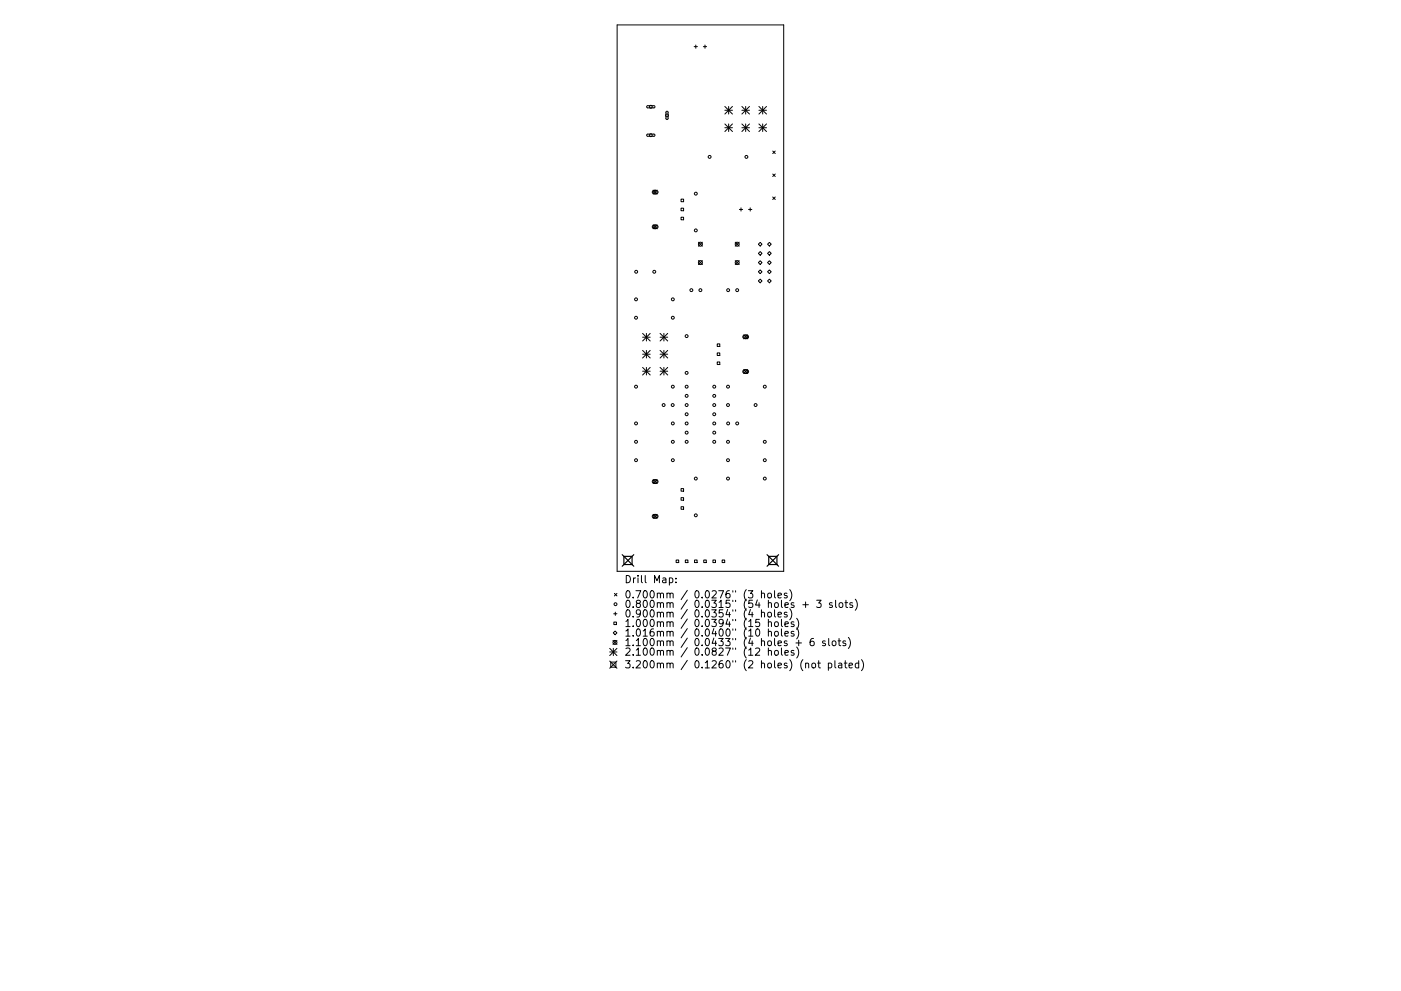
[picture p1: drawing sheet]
<svg xmlns="http://www.w3.org/2000/svg" width="297mm" height="210mm" viewBox="0 0 297 210" stroke-linecap="round" stroke-linejoin="round" font-family="sans-serif">
<defs><g id="words">
<g font-size="2.1">
<text x="132.3" y="123.7">Drill Map:</text>
<text x="132.3" y="126.9">0.700mm / 0.0276&quot; (3 holes)</text>
<text x="132.3" y="129">0.800mm / 0.0315&quot; (54 holes + 3 slots)</text>
<text x="132.3" y="131">0.900mm / 0.0354&quot; (4 holes)</text>
<text x="132.3" y="133">1.000mm / 0.0394&quot; (15 holes)</text>
<text x="132.3" y="135">1.016mm / 0.0400&quot; (10 holes)</text>
<text x="132.3" y="137.1">1.100mm / 0.0433&quot; (4 holes + 6 slots)</text>
<text x="132.3" y="139.1">2.100mm / 0.0827&quot; (12 holes)</text>
<text x="132.3" y="141.8">3.200mm / 0.1260&quot; (2 holes) (not plated)</text>
</g>
</g></defs>
<g fill="none" stroke="#000" stroke-width=".21">
<path d="M130.8 5.3h35.4v115.9h-35.4zM147.2 9.9h.7M147.5 9.5v.7M149.1 9.9h.7M149.5 9.5v.7M137.2 22.5l1.5-.1 .2 .3-.2 .2h-1.4l-.2-.2zM137.2 28.5h1.5l.2 .2-.2 .2h-1.4l-.2-.1zM141.3 23.7l.2-.1 .1 .2v1.4l-.2 .2-.2-.2zM153.7 22.6l1.6 1.6M153.7 23.4h1.6M153.7 26.3l1.6 1.6M153.7 27.1h1.6"/>
<path d="M154.5 22.6v1.6M154.5 26.3v1.6M155.3 22.6l-1.6 1.6M155.3 26.3l-1.6 1.6M157.3 23.4h1.6M157.3 27.1h1.6M157.3 22.6l1.6 1.6M157.3 26.3l1.6 1.6M158.1 22.6v1.6M158.1 26.3v1.6M158.9 22.6l-1.6 1.6M158.9 26.3l-1.6 1.6"/>
<path d="M160.9 23.4h1.6M160.9 27.1h1.6M160.9 22.6l1.6 1.6M160.9 26.3l1.6 1.6M161.7 22.6v1.6M161.7 26.3v1.6M162.5 22.6l-1.6 1.6M162.5 26.3l-1.6 1.6M163.8 32l.6 .6M163.8 36.9l.6 .6M164.4 32l-.6 .6M164.4 36.9l-.6 .6"/>
<path d="M138.4 40.5l.9-.1 .2 .4-.2 .3h-.8l-.2-.3zM138.4 47.9l.9-.1 .2 .4-.2 .3h-.8l-.2-.3zM138.5 40.3l.8 .9M138.5 47.7l.8 .8M139.3 40.3l-.8 .9M139.3 47.7l-.8 .8M144.4 42.3h.5v.5h-.5zM144.4 44.2h.5v.5h-.5zM144.4 46.1h.5v.5h-.5zM148.1 51.4l.8 .8M148.1 55.3l.8 .8M148.9 51.4l-.8 .8"/>
<path d="M148.9 55.3l-.8 .8M155.9 51.4l.8 .8M155.9 55.3l.8 .8M156.7 51.4l-.8 .8M156.7 55.3l-.8 .8M156.8 44.4h.7M157.1 44.1v.7M158.7 44.4h.7M159.1 44.1v.7M160.8 51.8l.4-.4 .4 .4-.4 .4zM160.8 53.8l.4-.4 .4 .4-.4 .4zM160.8 59.6l.4-.4 .4 .4-.4 .4z"/>
<path d="M161.2 55.3l.4 .4-.4 .4-.4-.4zM161.2 57.3l.4 .4-.4 .4-.4-.4zM162.7 51.8l.4-.4 .4 .4-.4 .4zM162.7 53.8l.4-.4 .4 .4-.4 .4zM162.7 59.6l.4-.4 .4 .4-.4 .4zM163.1 55.3l.4 .4-.4 .4-.4-.4zM163.1 57.3l.4 .4-.4 .4-.4-.4zM163.8 41.8l.6 .5M164.4 41.8l-.6 .5M136.2 70.7l1.7 1.6M136.2 71.5h1.7M136.2 74.3l1.7 1.7"/>
<path d="M136.2 75.1h1.7M136.2 78l1.7 1.6M136.2 78.8h1.7M137.1 70.7v1.6M137.1 74.3v1.7M137.1 78v1.6M137.9 70.7l-1.7 1.6M137.9 74.3l-1.7 1.7M137.9 78l-1.7 1.6M140 71.5h1.6M140 75.1h1.6M140 78.8h1.6"/>
<path d="M140 70.7l1.6 1.6M140 74.3l1.6 1.7M140 78l1.6 1.6M140.8 70.7v1.6M140.8 74.3v1.7M140.8 78v1.6M141.6 70.7l-1.6 1.6M141.6 74.3l-1.6 1.7M141.6 78l-1.6 1.6M152.1 73h.5v.5h-.5zM152.1 74.9h.5v.5h-.5zM152.1 76.8h.5v.5h-.5z"/>
<path d="M157.6 71.2l.9-.1 .2 .5-.2 .2h-.8l-.2-.2zM157.6 78.6l.9-.1 .2 .4-.2 .3h-.8l-.2-.3zM157.7 71l.8 .9M157.7 78.4l.8 .9M158.5 71l-.8 .9M158.5 78.4l-.8 .9M138.4 101.9l.9-.1 .2 .5-.2 .2h-.8l-.2-.2zM138.4 109.3l.9-.1 .2 .4-.2 .3h-.8l-.2-.3zM138.5 101.8l.8 .8M138.5 109.1l.8 .9M139.3 101.8l-.8 .8M139.3 109.1l-.8 .9"/>
<path d="M143.4 118.8h.5v.6h-.5zM144.4 103.7h.5v.5h-.5zM144.4 105.6h.5v.5h-.5zM144.4 107.5h.5v.5h-.5zM145.3 118.8h.5v.6h-.5zM147.3 118.8h.5v.6h-.5zM149.2 118.8h.5v.6h-.5zM151.2 118.8h.5v.6h-.5zM153.1 118.8h.5v.6h-.5zM129.3 137.6l1.5 1.5M129.3 138.3h1.5M130 135.9l.8 .8"/>
<path d="M130 134.3l.4-.4 .4 .4-.4 .4zM130 137.6v1.5M130.1 130.2h.7M130.1 132h.6v.5h-.6zM130.3 125.9l.5 .5M130.5 129.9v.7M130.8 125.9l-.5 .5M130.8 135.9l-.8 .8M130.8 137.6l-1.5 1.5M141.9 122.7l.5-.1 .3 .3-.2 .7h-.6M143.3 123.5v.1M143.3 122.7v.1"/>
<path d="M160.2 137.6l.6-.1 .3 .4-1 1.1h1M160.3 133.6l.3-.2a.82 .82 0 0 1 .5 .8 .82 .82 0 0 1-.5 .8l-.3-.2-.1-.4zM161 131.4h-.7l-.1 .7 .2-.1 .5 .1 .2 .2-.1 .5-.2 .1-.6-.1M161.4 126l.3-.2 .3 .1 .1 1M161.4 130l.3-.1 .3 .1 .1 .9M161.4 125.3v1.6M161.4 129.4v1.5M162.8 126l.3-.2 .4 .2 .1 .6-.2 .2-.3 .1-.3-.2zM162.8 130l.3-.1 .4 .1 .1 .6-.2 .2-.3 .1-.3-.1zM162.9 132.1l.2-.2 .4 .1 .1 .9M162.9 134.1l.2-.2 .4 .1 .1 1M162.9 138.1l.2-.1 .4 .1 .1 .9"/>
<path d="M162.9 131.4v1.5M162.9 133.4v1.6M162.9 137.5v1.5M164.2 125.3v1.3l.2 .3M164.2 129.4v1.3l.2 .2M164.3 132.1l.2-.2 .5 .2v.5l-.1 .3h-.4l-.2-.1zM164.3 138.1l.2-.1 .5 .1v.6l-.1 .2-.4 .1-.2-.1zM164.4 134l.3-.1 .3 .3v.5l-.3 .3-.3-.1-.2-.2zM165 126.3l.7-.1-.1-.3-.4-.1-.2 .3v.7h.6M165 130.4l.7-.1-.1-.3-.4-.1-.2 .2v.7h.6M165.7 131.4v1.3l.2 .2M165.7 133.4v1.3l.2 .3"/>
<path d="M165.7 137.5v1.3l.2 .2M166.4 132.4l.7-.1v-.3l-.5-.1-.2 .2 .1 .8h.6M166.4 134.5l.7-.2v-.3l-.5-.1-.2 .3 .1 .7h.6M166.4 138.5l.7-.1v-.3l-.5-.1-.2 .2 .1 .7h.6M166.9 125.9l-.4-.1-.2 .3v.2l.6 .1v.4h-.6M166.9 130l-.4-.1-.2 .2v.2l.6 .2v.3h-.6M167.4 125.1a1.76 1.76 0 0 1 0 2.3M167.4 129.2a1.76 1.76 0 0 1 0 2.3M168.3 132l-.3-.1-.3 .2 .1 .3 .5 .1v.4h-.6M168.3 134l-.3-.1-.3 .3 .1 .2 .5 .1v.4h-.6M168.3 138.1l-.3-.1-.3 .2 .1 .2 .5 .2v.3h-.6M168.8 136.4h1.1"/>
<path d="M168.9 131.2a1.76 1.76 0 0 1 0 2.3M168.9 133.2a1.76 1.76 0 0 1 0 2.4M168.9 137.3a1.76 1.76 0 0 1 0 2.3M169.3 135.8v1.2M170.2 128.3h1.2M170.8 127.7v1.2M172.5 135.5h-.5a1.03 1.03 0 0 0 0 1.5l.6-.2v-.5l-.3-.3-.4 .1-.1 .2M173.1 127.4h1l-.5 .5 .4 .2v.6l-.2 .2-.7-.2M175 136h-.4l-.2 .2 .1 .2 .5 .2v.3h-.6M175.7 135.5v1.3l.2 .2M176.4 127.9h-.3l-.3 .2 .1 .2 .5 .1v.4h-.6M176.6 136h.3l.3 .3v.4l-.3 .3-.3-.1-.2-.2z"/>
<path d="M177.2 127.4v1.3l.2 .2M177.7 136h.6M177.9 135.5v1.3l.4 .2M178 127.9h.4l.3 .3v.4l-.3 .3-.4-.1-.1-.2zM179.1 127.9h.6M179.3 136h-.4l-.2 .2 .1 .2 .5 .2v.3h-.6M179.4 127.4v1.3l.3 .2M179.9 135.2a1.76 1.76 0 0 1 0 2.4M180.7 127.9h-.3l-.2 .2v.2l.5 .1v.4h-.5M181.3 127.1a1.76 1.76 0 0 1 0 2.4M182.6 140a1.76 1.76 0 0 1 0 2.3M129.3 140.2l1.5 1.6"/>
<path d="M129.5 140.5h1.1v1.1h-1.1zM130.8 140.2l-1.5 1.6M170.8 140.8l.2-.1 .4 .1 .1 .9M172.3 140.8l.3-.1 .3 .3v.4l-.3 .3-.3-.1-.2-.2zM173.4 140.7h.5M173.6 140.2v1.3l.3 .2M175.6 140.8l.5-.1 .3 .3-.2 .6h-.6M175.6 140.7v1.5M177 140.2v1.3l.2 .2M177.8 140.8h.6l.1 .9M178.5 141.1h-.5l-.3 .2 .3 .4 .5-.1M179 140.7h.6"/>
<path d="M179.2 140.2v1.3l.4 .2M180 141.2l.7-.1v-.3l-.5-.1-.2 .2 .1 .7h.6M182.1 140.8l-.5-.1-.3 .3 .2 .6h.6M182.1 140.2v1.5"/>
<circle cx="138" cy="28.7" r=".31"/>
<circle cx="138" cy="22.7" r=".31"/>
<circle cx="141.4" cy="24.5" r=".31"/>
<circle cx="150.5" cy="33.3" r=".31"/>
<circle cx="158.3" cy="33.3" r=".31"/>
<circle cx="134.9" cy="57.7" r=".31"/>
<circle cx="138.7" cy="57.7" r=".31"/>
<circle cx="138.9" cy="48.1" r=".42"/>
<circle cx="138.9" cy="40.8" r=".42"/>
<circle cx="147.5" cy="48.9" r=".31"/>
<circle cx="147.5" cy="41.1" r=".31"/>
<circle cx="148.5" cy="51.8" r=".42"/>
<circle cx="148.5" cy="55.7" r=".42"/>
<circle cx="156.3" cy="51.8" r=".42"/>
<circle cx="156.3" cy="55.7" r=".42"/>
<circle cx="134.9" cy="63.5" r=".31"/>
<circle cx="134.9" cy="67.4" r=".31"/>
<circle cx="142.7" cy="63.5" r=".31"/>
<circle cx="142.7" cy="67.4" r=".31"/>
<circle cx="145.6" cy="79.1" r=".31"/>
<circle cx="145.6" cy="71.3" r=".31"/>
<circle cx="146.6" cy="61.6" r=".31"/>
<circle cx="148.5" cy="61.6" r=".31"/>
<circle cx="154.4" cy="61.6" r=".31"/>
<circle cx="156.3" cy="61.6" r=".31"/>
<circle cx="158.1" cy="71.5" r=".42"/>
<circle cx="158.1" cy="78.8" r=".42"/>
<circle cx="134.9" cy="89.8" r=".31"/>
<circle cx="134.9" cy="97.6" r=".31"/>
<circle cx="134.9" cy="93.7" r=".31"/>
<circle cx="134.9" cy="82" r=".31"/>
<circle cx="140.7" cy="85.9" r=".31"/>
<circle cx="142.6" cy="85.9" r=".31"/>
<circle cx="142.7" cy="89.8" r=".31"/>
<circle cx="142.7" cy="97.6" r=".31"/>
<circle cx="142.7" cy="93.7" r=".31"/>
<circle cx="142.7" cy="82" r=".31"/>
<circle cx="145.6" cy="85.9" r=".31"/>
<circle cx="145.6" cy="89.8" r=".31"/>
<circle cx="145.6" cy="84" r=".31"/>
<circle cx="145.6" cy="91.8" r=".31"/>
<circle cx="145.6" cy="82" r=".31"/>
<circle cx="145.6" cy="93.7" r=".31"/>
<circle cx="145.6" cy="87.9" r=".31"/>
<circle cx="151.4" cy="89.8" r=".31"/>
<circle cx="151.4" cy="85.9" r=".31"/>
<circle cx="151.4" cy="91.8" r=".31"/>
<circle cx="151.4" cy="84" r=".31"/>
<circle cx="151.4" cy="93.7" r=".31"/>
<circle cx="151.4" cy="82" r=".31"/>
<circle cx="151.4" cy="87.9" r=".31"/>
<circle cx="154.4" cy="85.9" r=".31"/>
<circle cx="154.4" cy="93.7" r=".31"/>
<circle cx="154.4" cy="97.6" r=".31"/>
<circle cx="154.4" cy="82" r=".31"/>
<circle cx="154.4" cy="89.8" r=".31"/>
<circle cx="156.3" cy="89.8" r=".31"/>
<circle cx="160.2" cy="85.9" r=".31"/>
<circle cx="162.2" cy="93.7" r=".31"/>
<circle cx="162.2" cy="97.6" r=".31"/>
<circle cx="162.2" cy="82" r=".31"/>
<circle cx="138.9" cy="102.2" r=".42"/>
<circle cx="138.9" cy="109.5" r=".42"/>
<circle cx="147.5" cy="109.3" r=".31"/>
<circle cx="147.5" cy="101.5" r=".31"/>
<circle cx="154.4" cy="101.5" r=".31"/>
<circle cx="162.2" cy="101.5" r=".31"/>
<circle cx="130.4" cy="136.3" r=".42"/>
<circle cx="130.5" cy="128.2" r=".31"/>
</g>
<path d="M131.9 117.7l2.5 2.4M132.3 118h1.7v1.8h-1.7zM134.4 117.7l-2.5 2.4M162.6 117.7l2.5 2.4M163 118h1.7v1.8h-1.7zM165.1 117.7l-2.5 2.4" fill="none" stroke="#000" stroke-width=".25"/>
<use href="#words"/>
</svg>
